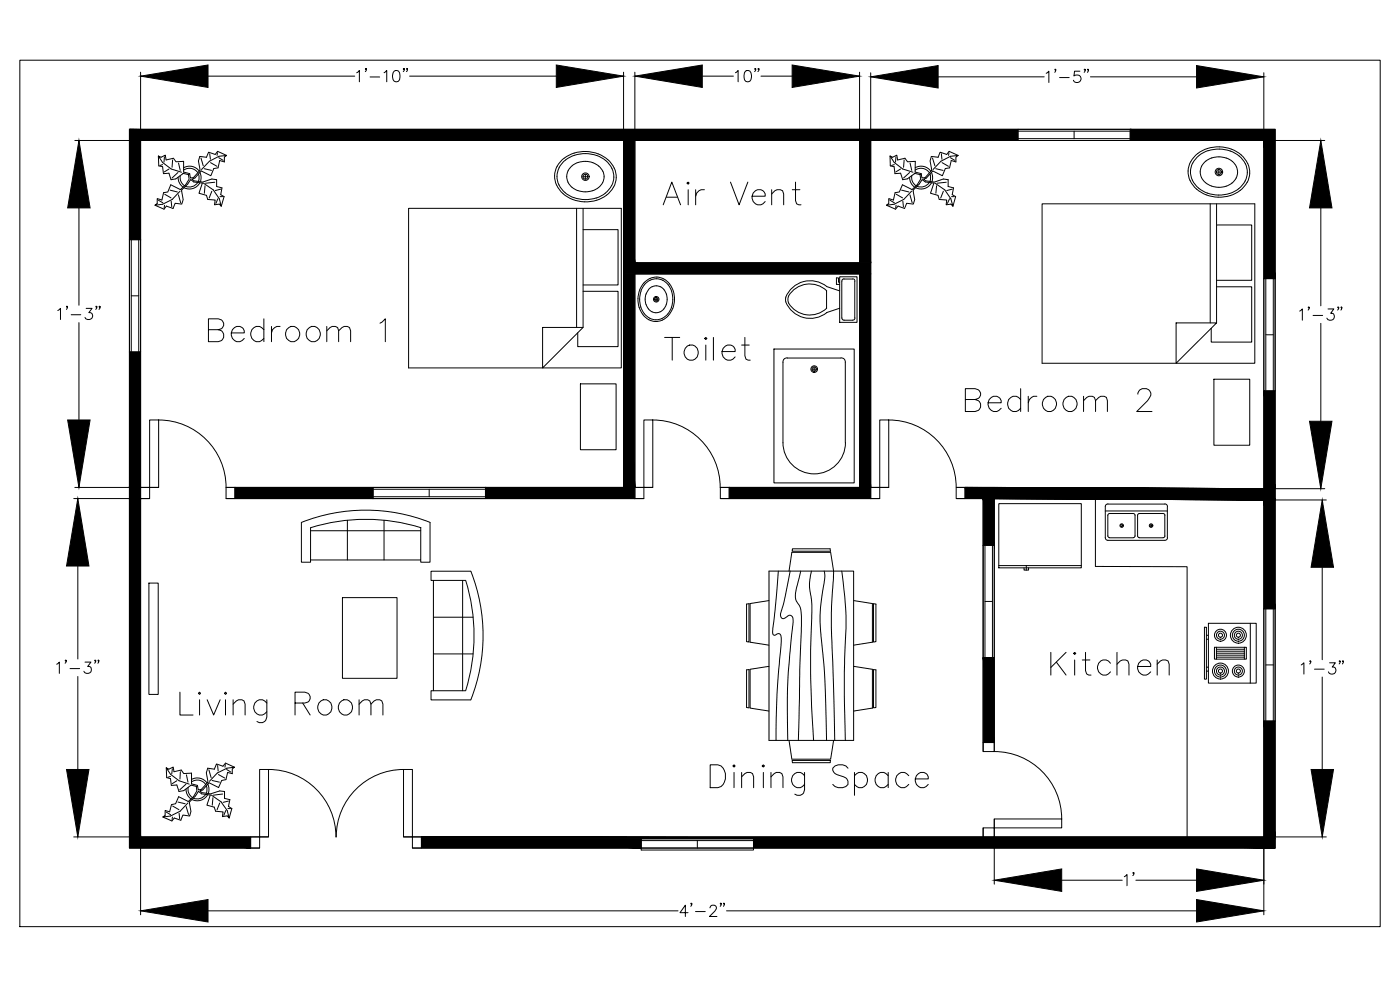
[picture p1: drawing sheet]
<svg xmlns="http://www.w3.org/2000/svg" width="420mm" height="297mm" viewBox="0 0 420 297" stroke-linecap="round" stroke-linejoin="round" font-family="sans-serif">
<defs><g id="words">
<g font-size="14.1">
<text x="52.9" y="218">Living Room</text>
<text x="212" y="239.9">Dining Space</text>
</g>
<g font-size="11.5">
<text x="197.9" y="62.8">Air Vent</text>
<text x="198.3" y="109.4">Toilet</text>
<text x="314" y="203.9">Kitchen</text>
</g>
<g font-size="11">
<text x="61.4" y="103.7">Bedroom 1</text>
<text x="288.6" y="124.5">Bedroom 2</text>
</g>
<g font-size="7.9">
<text x="312.9" y="26.1">1'-5&quot;</text>
<text x="388.8" y="97.4">1'-3&quot;</text>
<text x="389.1" y="203.6">1'-3&quot;</text>
</g>
<g font-size="7.5">
<text x="105.8" y="25.8">1'-10&quot;</text>
<text x="219.4" y="25.8">10&quot;</text>
<text x="16.2" y="97">1'-3&quot;</text>
<text x="15.9" y="203.2">1'-3&quot;</text>
<text x="202.8" y="276.2">4'-2&quot;</text>
</g>
<text font-size="6.2" x="341.1" y="267.1" transform="rotate(-90 341.1 267.1)">1'</text>
</g></defs>
<!-- layer: Hatches -->
<g fill="#000" stroke="#000" stroke-width=".3">
<path d="M38.8 38.8l266.7 3.3v-3.3zM38.8 38.8l266.7 3.3h-266.7z"/>
<path d="M339.2 38.8l43.5 3.3v-3.3zM339.2 38.8l43.5 3.3h-43.5z"/>
<path d="M38.8 42.1l3.4 29.8v-29.8zM38.8 42.1l3.4 29.8h-3.4z"/>
<path d="M187.1 42.1l3.4 36.8v-36.8zM187.1 42.1l3.4 36.8h-3.4z"/>
<path d="M258 42.1l3.3 36.8v-36.8zM258 42.1l3.3 36.8h-3.3z"/>
<path d="M379.3 42.1l3.4 41.5v-41.5zM379.3 42.1l3.4 41.5h-3.4z"/>
<path d="M187.1 78.9l74.2 3.3v-3.3zM187.1 78.9l74.2 3.3h-74.2z"/>
<path d="M187.1 82.2l3.4 64v-64zM187.1 82.2l3.4 64h-3.4z"/>
<path d="M258 82.2l3.3 64v-64zM258 82.2l3.3 64h-3.3z"/>
<path d="M38.8 105.6l3.4 40.6v-40.6zM38.8 105.6l3.4 40.6h-3.4z"/>
<path d="M379.3 117.3l3.4 29.3v-29.3zM379.3 117.3l3.4 29.3h-3.4z"/>
<path d="M38.8 146.2l3.4 3.4v-3.4zM38.8 146.2l3.4 3.4h-3.4z"/>
<path d="M38.8 149.6l3.4 101.5v-101.5zM38.8 149.6l3.4 101.5h-3.4z"/>
<path d="M70.5 146.2l41.5 3.4v-3.4zM70.5 146.2l41.5 3.4h-41.5z"/>
<path d="M145.7 146.2l44.8 3.4v-3.4zM145.7 146.2l44.8 3.4h-44.8z"/>
<path d="M218.8 146.2l42.5 3.4v-3.4zM218.8 146.2l42.5 3.4h-42.5z"/>
<path d="M289.6 146.2l89.7 .4zM289.6 146.2l89.7 .4h-89.7z"/>
<path d="M295 149.6l3.4 .2v-.2zM295 149.6l3.4 .2h-3.4z"/>
<path d="M295 149.8l3.4 13.8v-13.8zM295 149.8l3.4 13.8h-3.4z"/>
<path d="M289.6 146.6l93.1 3v-3zM289.6 146.6l93.1 3h-93.1z"/>
<path d="M298.4 149.6l84.3 .2v-.2zM298.4 149.6l84.3 .2z"/>
<path d="M328.7 149.8l54 .2v-.2zM328.7 149.8l54 .2z"/>
<path d="M379.3 150l3.4 32.7v-32.7zM379.3 150l3.4 32.7h-3.4z"/>
<path d="M295 197.3l3.4 25.5v-25.5zM295 197.3l3.4 25.5h-3.4z"/>
<path d="M379.3 216.4l3.4 34.7v-34.7zM379.3 216.4l3.4 34.7h-3.4z"/>
<path d="M38.8 251.1l36.4 3.4v-3.4zM38.8 251.1l36.4 3.4h-36.4z"/>
<path d="M126.5 251.7l65.9 2.8v-2.8zM126.5 251.7l65.9 2.8h-65.9z"/>
<path d="M126.5 251.1l256.2 .6v-.6zM126.5 251.1l256.2 .6h-256.2z"/>
<path d="M226.1 251.7l156.6 2.8v-2.8zM226.1 251.7l156.6 2.8h-156.6z"/>
</g>
<!-- layer: 0 -->
<g fill="none" stroke="#000" stroke-width=".3">
<path d="M190.5 42.1h67.5v36.8h-67.5zM44.9 149.6h-2.7v101.5h38.4M47.6 146.2h-5.4v-104.1h144.9v104.1h-119.3M67.8 149.6h125.4M195.9 146.2h-5.4v-64h67.5v64h-41.9M216.2 149.6h47.8M266.7 146.2h-5.4v-104.1h118v104.5M287.2 149.6h7.8v75.9M287.2 146.2h11.2M298.4 149.6l80.9 .4v101.1h-80.9v-5.4M298.4 149.6h.1M298.4 149.6v75.9"/>
<path d="M298.4 146.2l80.9 .4M77.9 254.5h-39.1v-215.7h343.9v215.7h-258.9M100.8 251.1h.1M295 248.4v2.7h-173.9"/>
</g>
<!-- layer: Door -->
<g fill="none" stroke="#000" stroke-width=".3">
<path d="M44.9 126h2.7v20.2h-2.7zM47.6 126a20.2 20.2 0 0 1 20.2 20.2M193.2 126h2.7v20.2h-2.7zM195.9 126a20.2 20.2 0 0 1 20.2 20.2M264 126h2.7v20.2h-2.7zM266.7 126a20.2 20.2 0 0 1 20.3 20.2M42.2 146.2h2.7v3.4h-2.7zM67.8 146.2h2.7v3.4h-2.7zM190.5 146.2h2.7v3.4h-2.7zM216.2 146.2h2.6v3.4h-2.6zM261.3 146.2h2.7v3.4h-2.7zM287 146.2h2.6v3.4h-2.6z"/>
<path d="M77.9 230.9h2.7v20.2h-2.7zM80.6 230.9a20.2 20.2 0 0 1 20.2 20.2M121.1 230.9h2.7v20.2h-2.7zM121.1 230.9a20.2 20.2 0 0 0-20.2 20.2M295 222.8h3.4v2.7h-3.4zM298.4 225.5a20.2 20.2 0 0 1 20.2 20.2M75.2 251.1h2.7v3.4h-2.7zM123.8 251.1h2.7v3.4h-2.7zM295 248.4h3.4v2.7h-3.4zM298.4 245.7h20.2v2.7h-20.2z"/>
</g>
<!-- layer: Window -->
<g fill="none" stroke="#000" stroke-width=".3">
<path d="M305.5 38.8h33.7v3.3h-33.7zM305.5 39.4h33.7M322.4 39.4v2.2M305.5 41.6h33.7M38.8 71.9h3.4v33.7h-3.4zM39.4 71.9v33.7M41.6 71.9v33.7M39.4 88.8h2.2M379.3 83.6h3.4v33.7h-3.4zM379.9 83.6v33.7M382.1 83.6v33.7M379.9 100.4h2.2"/>
<path d="M112 146.2h33.7v3.4h-33.7zM112 146.8h33.7M112 149h33.7M128.8 146.8v2.2M295 163.6h3.4v33.7h-3.4zM295.6 163.6v33.7M297.8 163.6v33.7M295.6 180.5h2.2M379.3 182.7h3.4v33.7h-3.4zM379.9 182.7v33.7M379.9 199.5h2.2M382.1 182.7v33.7"/>
<path d="M192.4 251.7h33.7v3.3h-33.7zM192.4 252.2h33.7M192.4 254.5h33.7M209.3 252.2v2.3"/>
</g>
<!-- layer: Blocks -->
<g fill="none" stroke="#000" stroke-width=".3">
<path d="M47.5 46.8l.2 3 1.1 .2 .3 2.1 1.6-.1 .6 1.9 1.5-.2 2.2-1.7 1.5 .4M48.8 49.4l-.8 .2M49.3 47.1l-.1 1.5M49.4 58.3l1.9 1.1M50.7 50.7l-1.4 .9M51 57.1l2.2 .5M51.8 48l-.2 2.2M53.4 51.8l-1.8 1.6M53.5 53.2l.3 1.7 1.1 1.2M53.5 58.4l.7 2.4M53.6 48.9l.5 2.2M54.1 52.7a2.86 2.86 0 0 0 1.3 3"/>
<path d="M55.1 51a3 3 0 0 1 4.3 .8M55.1 50.3a3.5 3.5 0 0 1 4.7 1.1M56.5 52.4l.3 1.3-1.1 1.8-1.6 1.4-2.8-1.5-.9 2.2-1.3 .2-.5 2.2-1.4-.4v1.4l-.7 .6 2.3-.3 2.9-1.5 2.3-2.5M56.5 52.4h.1M59.4 54.7a3 3 0 0 1-3.7 1.2M59.6 52.3l.2 .8-.3 1.3M60 54.9a3.5 3.5 0 0 1-4.8 1.4M60 51.8l.3 1.3-.1 1.3M60.3 47.4l.7 2.3M60.5 50.9l2.4-2.5 2.8-1.5 2.3-.3-.7 .5v1.5l-1.4-.4-.5 2.2-1.2 .2-.9 2.1-2.9-1.4-1.9 2.1-.9 .3 .7 .6 2.5 .3 2.8-.9 1.4 .2v2.1l1.6 .4-.4 2 1.1 .6-.9 2.9M61 54.9l3 2.1 1.8 2.6 .6 2.3-.6-.7-1.4 .3 .2-1.5-2.3-.2-.3-1.2-2.3-.6 1-3.1-2.5-.3-1-.7-.9 1.3-1.8 1.8 .5 2.9-.4 1.3-2-.2-.7 1.6-2-.8-.7 1-2.7-1.2M61.3 50.6l2.2 .5"/>
<path d="M61.5 55.7l-.2 2.3M62.9 46.1l.2 1.7M63.2 48.8l1.9 1.1M63.6 57.4l-.8 2M64.5 54.7l-2.8 .3M65.3 45.8l-.2 .8M65.4 59.6l-.6 1.4M65.6 47.3l1.4 .8M66 59h.8M66.2 56.8l-1.6 .4M68 46.6l-2.7-1.2-.7 .9-2-.6-.6 1.5-2-.3-.5 1.4 .5 2.9-1.9 2.1-1 .1-.2-1.3-1.8-.5v-3.2l-2.3 .1-.7-1-2.2 .5-.3-1.4-1.3 .6-.8-.4 1.3 2 2.6 1.9 3.1 1M167.2 49.9a7 7 0 0 0 3.6 9.5 10.8 10.8 0 0 0 11.2-.8"/>
<path d="M167.8 50.3a9.6 9.6 0 0 1 13.6-2.4 6.1 6.1 0 0 1 2.2 7.8M167.8 50.3a6.6 6.6 0 0 0 4.4 9M169.3 47.5l-1.2 1.1-.9 1.3M169.3 47.5a10.3 10.3 0 0 1 15.1 3 6.2 6.2 0 0 1-.2 5.6M170.5 51.2a4.3 4.3 0 0 0 2.9 6M174.9 53h1.5M175.7 52.3v1.5M177.9 48.8a5.2 5.2 0 0 1 3 2.6M177.9 48.8a6.1 6.1 0 0 0-7.4 2.4M180.9 51.3a4.5 4.5 0 0 1-4.4 6.2h-1.3l-1.8-.3M181.6 58a10.2 10.2 0 0 1-9.3 1.3M183.6 55.7l-.9 1.2-1.1 1.1"/>
<path d="M184.1 56.1l-.9 1.3-1.2 1.2M267.1 46.8l.1 3 1.1 .2 .3 2.1 1.7-.1 .6 1.9 1.4-.2 2.2-1.7 1.6 .4M268.4 49.4l-.8 .2M268.9 47.1l-.1 1.5M269 58.3l1.9 1.1M270.3 50.7l-1.5 .9M270.6 57.1l2.2 .5M271.3 48l-.1 2.2M273 51.8l-1.8 1.6M273 53.2l.4 1.7 1.1 1.2M273.1 58.4l.7 2.4M273.1 48.9l.5 2.2"/>
<path d="M273.6 52.7a2.86 2.86 0 0 0 1.4 3M274.7 51a3 3 0 0 1 4.2 .8M274.7 50.3a3.5 3.5 0 0 1 4.7 1.1M276.1 52.4l.2 1.3-1.1 1.8-1.5 1.4-2.9-1.5-.9 2.2-1.3 .2-.5 2.2-1.4-.4v1.4l-.6 .6 2.2-.3 2.9-1.5 2.4-2.5M276.1 52.4h.1M278.9 54.7a3 3 0 0 1-3.7 1.2M279.1 52.3l.2 1.3-.2 .8M279.5 51.8l.4 1.3-.2 1.3M279.5 54.9a3.5 3.5 0 0 1-4.7 1.4M279.9 47.4l.7 2.3M280 50.9l2.4-2.5 2.9-1.5 2.3-.3-.7 .5v1.5l-1.4-.4-.5 2.2-1.3 .2-.9 2.1-2.9-1.4-1.9 2.1-.8 .3 .6 .6 2.6 .3 2.7-.9 1.5 .2v2.1l1.6 .4-.4 2 1 .6-.8 2.9M280.6 54.9l2.9 2.1 1.9 2.6 .6 2.3-.6-.7-1.4 .3 .1-1.5-2.2-.2-.4-1.2-2.2-.6 1-3.1-2.6-.3-.9-.7-.9 1.3-1.8 1.8 .4 2.9-.4 1.3-2-.2-.6 1.6-2-.8-.7 1-2.7-1.2"/>
<path d="M280.8 50.6l2.2 .5M281.1 55.7l-.2 2.3M282.5 46.1l.2 1.7M282.7 48.8l1.9 1.1M283.1 57.4l-.8 2M284 54.7l-2.8 .3M284.8 45.8l-.1 .8M285 59.6l-.7 1.4M285.2 47.3l1.3 .8M285.6 59h.8M285.8 56.8l-1.7 .4M287.6 46.6l-2.8-1.2-.7 .9-2-.6-.6 1.5-2-.3-.4 1.4 .5 2.9-1.9 2.1-1 .1-.2-1.3-1.9-.5 .1-3.2-2.3 .1-.8-1-2.2 .5-.3-1.4-1.2 .6-.8-.4 1.3 2 2.5 1.9 3.1 1"/>
<path d="M357.9 48.9a6.8 6.8 0 0 0 5.6 9.4 10.5 10.5 0 0 0 5.5-.3M362.6 45.2a9 9 0 0 1 11.5 5 5.7 5.7 0 0 1-.4 4.1M362.6 45.2a7.8 7.8 0 0 0-4.7 3.8M365 51.6h1.6M365.8 50.9v1.5M368 47.4a6.1 6.1 0 0 0-7.4 2.5M368.1 47.4a4.4 4.4 0 0 1 3.3 4.5 4.4 4.4 0 0 1-3.9 4.1 5.5 5.5 0 0 1-7.3-4.4l.4-1.7M373.7 54.3a7.7 7.7 0 0 1-4.6 3.7M374.3 54.7a10.2 10.2 0 0 1-15.2 2M374.3 54.7a7.2 7.2 0 0 0-4.7-9.9 9.7 9.7 0 0 0-12.8 5.1 6.7 6.7 0 0 0 2.3 6.9M47.5 60.1l1.4 .8M49.4 61.6l-.1 .8"/>
<path d="M51.4 60.4l.1 1.7M122.6 62.5h63.9v47.9h-63.9zM173 62.5v35.7M175 68.9h10.5v16.6h-10.5M175 62.5v35.7M267.1 60.1l1.3 .8M268.9 61.6l-.1 .8M271 60.4l.1 1.7M312.7 61.2h63.9v47.8h-63.9zM363.2 61.2v35.7M365.1 67.5h10.6v16.6h-10.6M365.1 61.2v35.7"/>
<path d="M162.8 98.2h12.2l-12.2 12.2zM175 87.4h10.5v16.6h-12.1v-4.1M191.8 92.2l1.1 2.2M192.9 94.4l1.8 1.5M193.9 88.2a5 5 0 0 0 0 3.1M193.9 91.4l.7 1.2M194.5 92.6a2.87 2.87 0 0 0 3.6 1M194.6 86.9l-.7 1.3M195.1 83.6a4.5 4.5 0 0 1 4 .1M195.1 83.5a7.2 7.2 0 0 0-3.3 8.7M195.7 86a2.69 2.69 0 0 1 2.5 .1M195.7 86l-1.1 .9"/>
<path d="M196.4 89.8h1.1M196.9 89.3v1.1M198.2 86a4.6 4.6 0 0 1 1 6.7M199.2 83.7a7.2 7.2 0 0 1-.8 12.5 4.5 4.5 0 0 1-3.7-.3M199.3 92.7l-1.2 .9M201.5 92.2l-1.1 2M201.6 87.4a7.6 7.6 0 0 1-.1 4.9M201.6 87.4a4.7 4.7 0 0 0-4.8-3.8 4.7 4.7 0 0 0-4.6 4.2 6.2 6.2 0 0 0 4.3 8.1 4.5 4.5 0 0 0 3.9-1.7M236.7 90.9a7.4 7.4 0 0 0 11.4 1.6M236.7 88.8l-.2 .9 .2 1.3M248.1 87.3v5.2M248.1 86l3.9 1.3"/>
<path d="M248.1 87.2a7.4 7.4 0 0 0-11.4 1.6M248.1 86a7.7 7.7 0 0 0-12.4 3.9 7.7 7.7 0 0 0 12.4 3.9M252 83h5.2v13.7h-5.2zM252 84.7h-.3v-1.3h-.7v1.9h1M252 92.5l-3.9 1.3M252.6 84.4v11M252.7 95.4l.1 .5 .5 .1M253.3 83.7h2.6M253.3 96.1h2.6M253.3 83.7l-.5 .1-.1 .5M255.9 83.7l.5 .1 .2 .5M256.5 84.4v11"/>
<path d="M256.6 95.4l-.2 .5-.5 .1M353 96.9h12.1l-12.1 12.1zM365.1 86h10.6v16.6h-12.2v-4.1M174.2 115.2h10.7v19.7h-10.7zM232.3 104.7h24.1v40.2h-24.1zM236.3 107.4h16.1M236.3 107.4a1.18 1.18 0 0 0-1.3 1.3v24.1a9.4 9.4 0 0 0 9.4 9.4 9.4 9.4 0 0 0 9.3-9.4M243.7 110.8h1.3M244.3 110.1v1.3M252.4 107.4a1.16 1.16 0 0 1 1.3 1.3v24.1M364.3 113.8h10.8v19.8h-10.8zM93.2 158.4v10.3h-2.7v-12a52.4 52.4 0 0 1 38.6 0v12h-2.8v-10.3"/>
<path d="M93.2 159.2h33.1M93.2 158.3a55.7 55.7 0 0 1 33.1 0M104.3 156.1v11.9M115.3 156.1v11.9M298.4 149.6l30.3 .2v20.2h27.6v81.1M299.7 151.1h24.8v19.3h-24.8zM331.7 153.3h18.6M332.5 151.2h17.1M332.5 151.2a.78 .78 0 0 0-.8 .8v9.4M349.1 154.1h-7.2l-.4 .2-.1 6.5 .5 .5M349.1 154.1l.5 .5M349.6 154.6v6.2"/>
<path d="M349.6 151.2a.78 .78 0 0 1 .8 .8M350.3 152v9.4M44.7 174.9h2.8v33.5h-2.8zM93.2 168h33.1M102.8 179.3h16.4v24.2h-16.4zM130.1 174.1v33.1M138.8 174.1v33.1M139.7 174.1h-10.3v-2.7h11.9a52.4 52.4 0 0 1 0 38.6M139.8 174.1a55.7 55.7 0 0 1 0 33.1M230.8 171.4h25.4v50.8h-25.4zM233.6 171.4l-1.7 18a.81 .81 0 0 0 .3 1.1 .81 .81 0 0 0 1.1-.3l.5-.1a1.39 1.39 0 0 1 .7 1.8v.5a278.2 278.2 0 0 0-1.6 29.8M237.1 171.4a85.5 85.5 0 0 1-2.8 12.9 1.01 1.01 0 0 0 .5 1.3 1.01 1.01 0 0 0 1.3-.5 1.08 1.08 0 0 1 1.4-.4 1.08 1.08 0 0 1 .5 1.3l-.3 3.3a211.6 211.6 0 0 0-1.4 23.8l.1 9.1"/>
<path d="M237.6 165.7l-.8 5.7M237.7 165.7h11.6l.9 5.7-.3 5a128.8 128.8 0 0 0 0 22.1l.6 23.7M237.8 164.7h11.3l.1 .7h-11.5zM240.3 171.4l-.2 1.1a18.5 18.5 0 0 0-1.3 7.2l.1 .5a7.4 7.4 0 0 1 1.6 6l-.9 36M243.5 171.4l-.1 .4a14.9 14.9 0 0 0 .1 8.1l.1 4.7a298.8 298.8 0 0 0 .6 37.6M247.3 171.4a22.8 22.8 0 0 1-.6 7.5 54.3 54.3 0 0 0 .3 17.3 234 234 0 0 1 1.1 26M252.6 171.4a110.4 110.4 0 0 1 .9 26.3l-.1 11.1 .3 13.4M299.7 169.7h24.8M307.3 170.4v.7h1.4v-.7M308 169.7v1.4M331.7 161.3a.78 .78 0 0 0 .8 .8M332.5 162.1h17.1"/>
<path d="M333 161.4h7.1M333 161.3l-.5-.5v-6.2l.5-.5h7.1l.5 .2v6.5l-.5 .5M341.9 161.4h7.2M349.6 160.8l-.5 .5M350.4 161.3a.78 .78 0 0 1-.8 .8M130.1 196.2h11.9M130.1 185.2h11.9M224.1 181.3l.7-.2v11.5l-.7-.1zM230.8 199.9l-5.7 .9v11.7l5.7 .8M230.8 180.2l-5.7 .9v11.6l5.7 .9M256.2 180.2l5.6 .9v11.6l-5.6 .9M256.2 199.9l5.6 .9v11.7l-5.6 .8"/>
<path d="M262.2 181.1l.7 .2v11.2l-.7 .1zM361.5 188.2h.6v15.6h-.6zM362.1 191.8h.6M362.1 190.6h.6M362.7 187h14.3v18h-14.3zM364.5 194.2h9.5v3.6h-9.5zM365.1 194.2v3.6M365.1 197.2h8.4M365.1 196.6h8.4M365.1 196h8.4M365.1 195.4h8.4M365.1 194.8h8.4"/>
<path d="M373.5 194.2v3.6M375.2 187v18M139.7 207.2h-10.3v2.8h11.9M224.1 201l.7-.1v11.5l-.7-.1zM262.2 200.9l.7 .1v11.3l-.7 .1zM362.1 200.2h.6M362.1 201.4h.6M49.9 230.4l.1 2.9 1.2 .3 .2 2.1 1.7-.2 .6 2 1.4-.3 2.2-1.6 1.6 .4M51.2 232.9l-.8 .3M51.7 230.7l-.2 1.5M53.1 234.3l-1.4 .8M54.1 231.5l-.1 2.3"/>
<path d="M55.8 235.3l-1.8 1.7M55.8 236.8l.4 1.6 1.1 1.3M56 232.5l.4 2.2M56.5 236.3a2.86 2.86 0 0 0 1.3 3M57.5 233.9a3.5 3.5 0 0 1 4.6 1.1M57.5 234.6a3 3 0 0 1 4.2 .8M58.9 236l.2 1.3-1 1.7-1.6 1.5-2.9-1.5-.9 2.2-1.2 .2-.6 2.2-1.3-.4v1.4l-.7 .5 2.3-.3 2.8-1.4 2.4-2.5M58.9 236h.1M61.7 238.3a3 3 0 0 1-3.7 1.2M61.9 235.8l.2 .9-.2 1.3M62.3 238.4a3.5 3.5 0 0 1-4.7 1.5M62.4 235.3l.3 1.3-.2 1.4"/>
<path d="M62.7 231l.7 2.3M62.9 234.4l2.3-2.5 2.9-1.4 2.3-.3-.7 .5v1.4l-1.4-.3-.5 2.1-1.3 .3-.9 2.1-2.9-1.4-1.8 2.1-.9 .3 .6 .5 2.6 .4 2.7-.9 1.5 .2v2.1l1.6 .3-.4 2.1 1 .6-.8 2.8M63.4 238.5l2.9 2.1 1.9 2.6 .6 2.2-.6-.6-1.5 .2 .3-1.4-2.3-.2-.4-1.2-2.2-.6 1-3.1-2.6-.3-1-.8-.8 1.4-1.8 1.8 .4 2.8-.4 1.4-2-.3-.6 1.6-2-.7-.7 .9-2.7-1.2M63.7 234.2l2.2 .5M63.9 239.3l-.2 2.3M65.3 229.7l.2 1.6M65.6 232.4l1.9 1.1M66.8 238.2l-2.8 .4M67.6 229.4l-.1 .8M68 230.9l1.3 .8M70.4 230.2l-2.7-1.2-.8 .9-1.9-.7-.7 1.6-2-.3-.4 1.4 .4 2.8-1.9 2.1-.9 .2-.2-1.3-1.8-.5v-3.2l-2.4 .1-.7-1.1-2.2 .5-.2-1.3-1.3 .6-.8-.4 1.3 1.9 2.5 2 3.1 1M236.8 222.2l.8 5.6"/>
<path d="M250.2 222.2l-.9 5.6h-11.6M49.9 243.7l1.3 .8M51.8 245.1l-.2 .8M51.8 241.8l1.9 1.1M53.4 240.7l2.2 .5M53.7 244l.2 1.6M55.9 242l.7 2.4M65.9 240.9l-.8 2.1M67.8 243.2l-.6 1.4M68.4 242.6h.8M68.6 240.4l-1.6 .3"/>
<circle cx="175.7" cy="53" r="1.12"/>
<circle cx="175.7" cy="53" r=".74"/>
<circle cx="365.8" cy="51.6" r="1.12"/>
<circle cx="365.8" cy="51.6" r=".74"/>
<circle cx="196.9" cy="89.8" r=".83"/>
<circle cx="196.9" cy="89.8" r=".53"/>
<circle cx="244.4" cy="110.8" r=".66"/>
<circle cx="244.4" cy="110.8" r=".99"/>
<circle cx="336.6" cy="157.7" r=".53"/>
<circle cx="336.6" cy="157.7" r=".28"/>
<circle cx="345.4" cy="157.7" r=".53"/>
<circle cx="345.4" cy="157.7" r=".28"/>
<circle cx="366.3" cy="190.6" r="1.8"/>
<circle cx="366.3" cy="190.6" r=".61"/>
<circle cx="366.3" cy="190.6" r="1.21"/>
<circle cx="371.7" cy="190.6" r="1.8"/>
<circle cx="371.7" cy="190.6" r=".61"/>
<circle cx="371.7" cy="190.6" r="1.21"/>
<circle cx="371.7" cy="190.6" r="2.39"/>
<circle cx="366.3" cy="201.3" r="1.8"/>
<circle cx="366.3" cy="201.3" r=".61"/>
<circle cx="366.3" cy="201.3" r="1.21"/>
<circle cx="366.3" cy="201.3" r="2.39"/>
<circle cx="371.7" cy="201.3" r="1.8"/>
<circle cx="371.7" cy="201.3" r=".61"/>
<circle cx="371.7" cy="201.3" r="1.21"/>
</g>
<!-- layer: Dim -->
<g fill="none" stroke="#000" stroke-width=".3">
<path d="M6 18.1h408.2v259.9h-408.2zM42.2 21.7v20M62.4 22.8h44.1M122.9 22.8h44M187.1 21.7v20M190.5 21.7v20M210.8 22.8h9.3M228.4 22.8h9.3M258 21.7v20M261.3 21.8v19.9M281.5 23.1h31.9M327.3 23.1h31.8"/>
<path d="M379.3 21.8v19.9M22.5 42.1h19.3M379.7 42.1h17.9M23.7 62.4v29.2M396.4 62.4v29.4M23.7 96.8v29.2M396.4 97v29.4M22.1 149.6h19.7M22.5 146.2h19.3M379.7 146.6h17.9M379.7 150h18.3M23.4 169.8v27.9"/>
<path d="M396.8 170.2v27.7M23.4 203v27.9M396.8 203.1v27.8M22.1 251.1h19.7M42.2 251.5v23M298.4 251.5v13.8M379.3 251.5v23M379.7 251.1h18.3M62.4 273.3h141.1M218 273.3h141.1M318.6 264.1h18.2M340.9 264.1h18.2"/>
</g>
<g fill="#000" stroke="#000" stroke-width=".3">
<path d="M42.2 22.8l20.2-3.3v6.7zM166.9 19.5l20.2 3.3-20.2 3.4zM190.5 22.8l20.3-3.3v6.7zM237.7 19.5l20.3 3.3-20.3 3.4zM261.3 23.1l20.2-3.4v6.7zM359.1 19.7l20.2 3.4-20.2 3.3zM23.7 42.1l3.3 20.3h-6.7zM396.4 42.1l3.3 20.3h-6.7zM20.3 126h6.7l-3.3 20.2zM393 126.4h6.7l-3.3 20.2zM23.4 149.6l3.3 20.2h-6.7zM396.8 150l3.4 20.2h-6.7z"/>
<path d="M20 230.9h6.7l-3.3 20.2zM393.5 230.9h6.7l-3.4 20.2zM42.2 273.3l20.2-3.4v6.7zM298.4 264.1l20.2-3.4v6.7zM359.1 269.9l20.2 3.4-20.2 3.3zM359.1 260.7l20.2 3.4-20.2 3.3z"/>
</g>
<use href="#words"/>
</svg>
